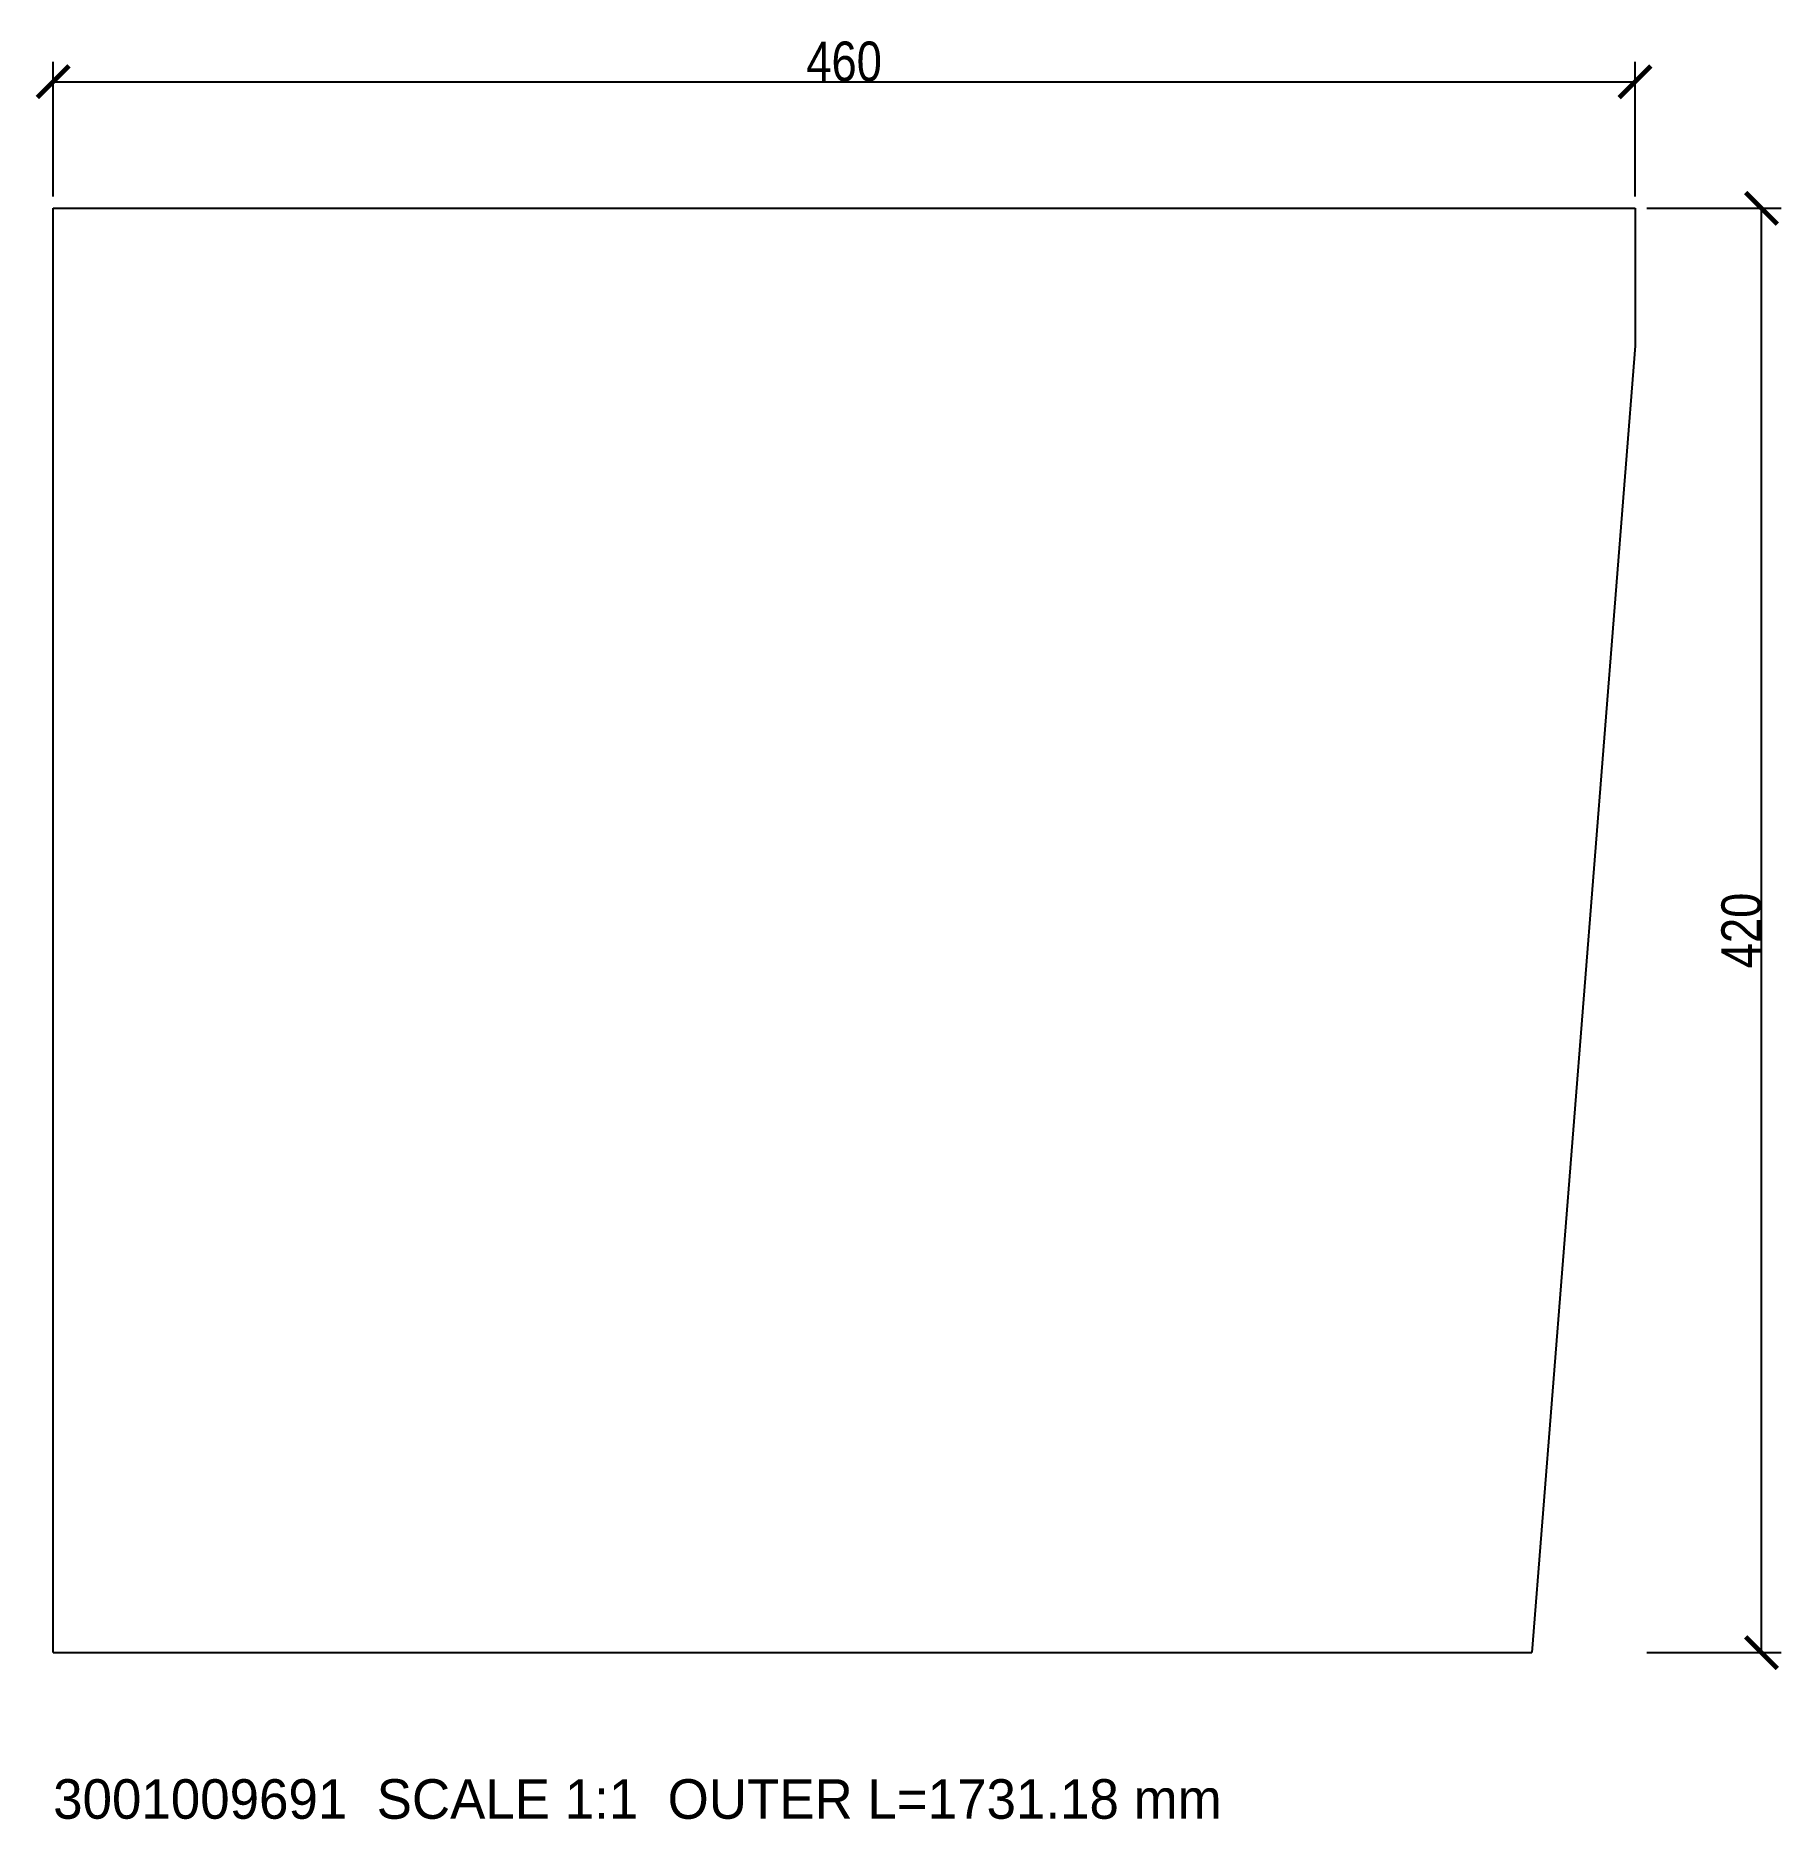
# Model space of a CAD drawing. Header units: millimetres. Extents: x -5 to 503, y -48 to 470.
import ezdxf

# ---------------------------------------------------------------- set-up
doc = ezdxf.new("R2010")
doc.units = ezdxf.units.MM
for name, color, linetype in [('ANNOTATION', 3, 'Continuous'), ('CUT_CONTOUR', 7, 'Continuous'), ('DIMENSIONS', 6, 'Continuous')]:
    doc.layers.add(name, color=color, linetype=linetype)
doc.styles.add('OpenSansCondensed-Light', font='OpenSansCondensed-Light.ttf')
doc.dimstyles.new('EZDXF', dxfattribs={"dimtxt": 0.25, "dimasz": 0.175, "dimexe": 0.375, "dimexo": 0.125, "dimgap": 0.1, "dimtad": 1, "dimlfac": 100, "dimzin": 12, "dimdsep": 46, "dimtxsty": 'OpenSansCondensed-Light', "dimblk": 'ARCHTICK', "dimcen": 2.5, "dimazin": 3, "dimtfac": 0.5, "dimtmove": 2, "dimatfit": 3})

# ---------------------------------------------------------------- blocks, each defined once
blk = doc.blocks.new('_ARCHTICK')
at = {"color": 0, "linetype": 'BYBLOCK', "const_width": 0.15}
blk.add_lwpolyline([(-0.5, -0.5), (0.5, 0.5)], dxfattribs=at)

msp = doc.modelspace()

# ---------------------------------------------------------------- linework, layer by layer
at = {"layer": 'CUT_CONTOUR'}
for p, q in [((0, 0), (0, 420)), ((0, 420), (460, 420)), ((460, 420), (460, 380)), ((460, 380), (430, 0)), ((0, 0), (430, 0))]:
    msp.add_line(p, q, dxfattribs=at)

# ---------------------------------------------------------------- texts
at = {"layer": 'ANNOTATION'}
msp.add_text('3001009691  SCALE 1:1  OUTER L=1731.18 mm', height=11.5, dxfattribs=at).set_placement((0, -48.3))

# ---------------------------------------------------------------- dimensions: what is measured, and where the dimension line sits
at = {"layer": 'DIMENSIONS'}
msp.add_linear_dim(base=(0, 456.8), p1=(0, 420), p2=(460, 420), dimstyle='EZDXF', override={"dimtxt": 11.5, "dimasz": 9.2, "dimexe": 5.75, "dimexo": 3.45, "dimdec": 2, "dimlfac": 1}, dxfattribs=at).render()
msp.add_linear_dim(base=(496.8, 0), p1=(460, 0), p2=(460, 420), angle=90, dimstyle='EZDXF', override={"dimtxt": 11.5, "dimasz": 9.2, "dimexe": 5.75, "dimexo": 3.45, "dimdec": 2, "dimlfac": 1}, dxfattribs=at).render()

doc.saveas('drawing.dxf')
